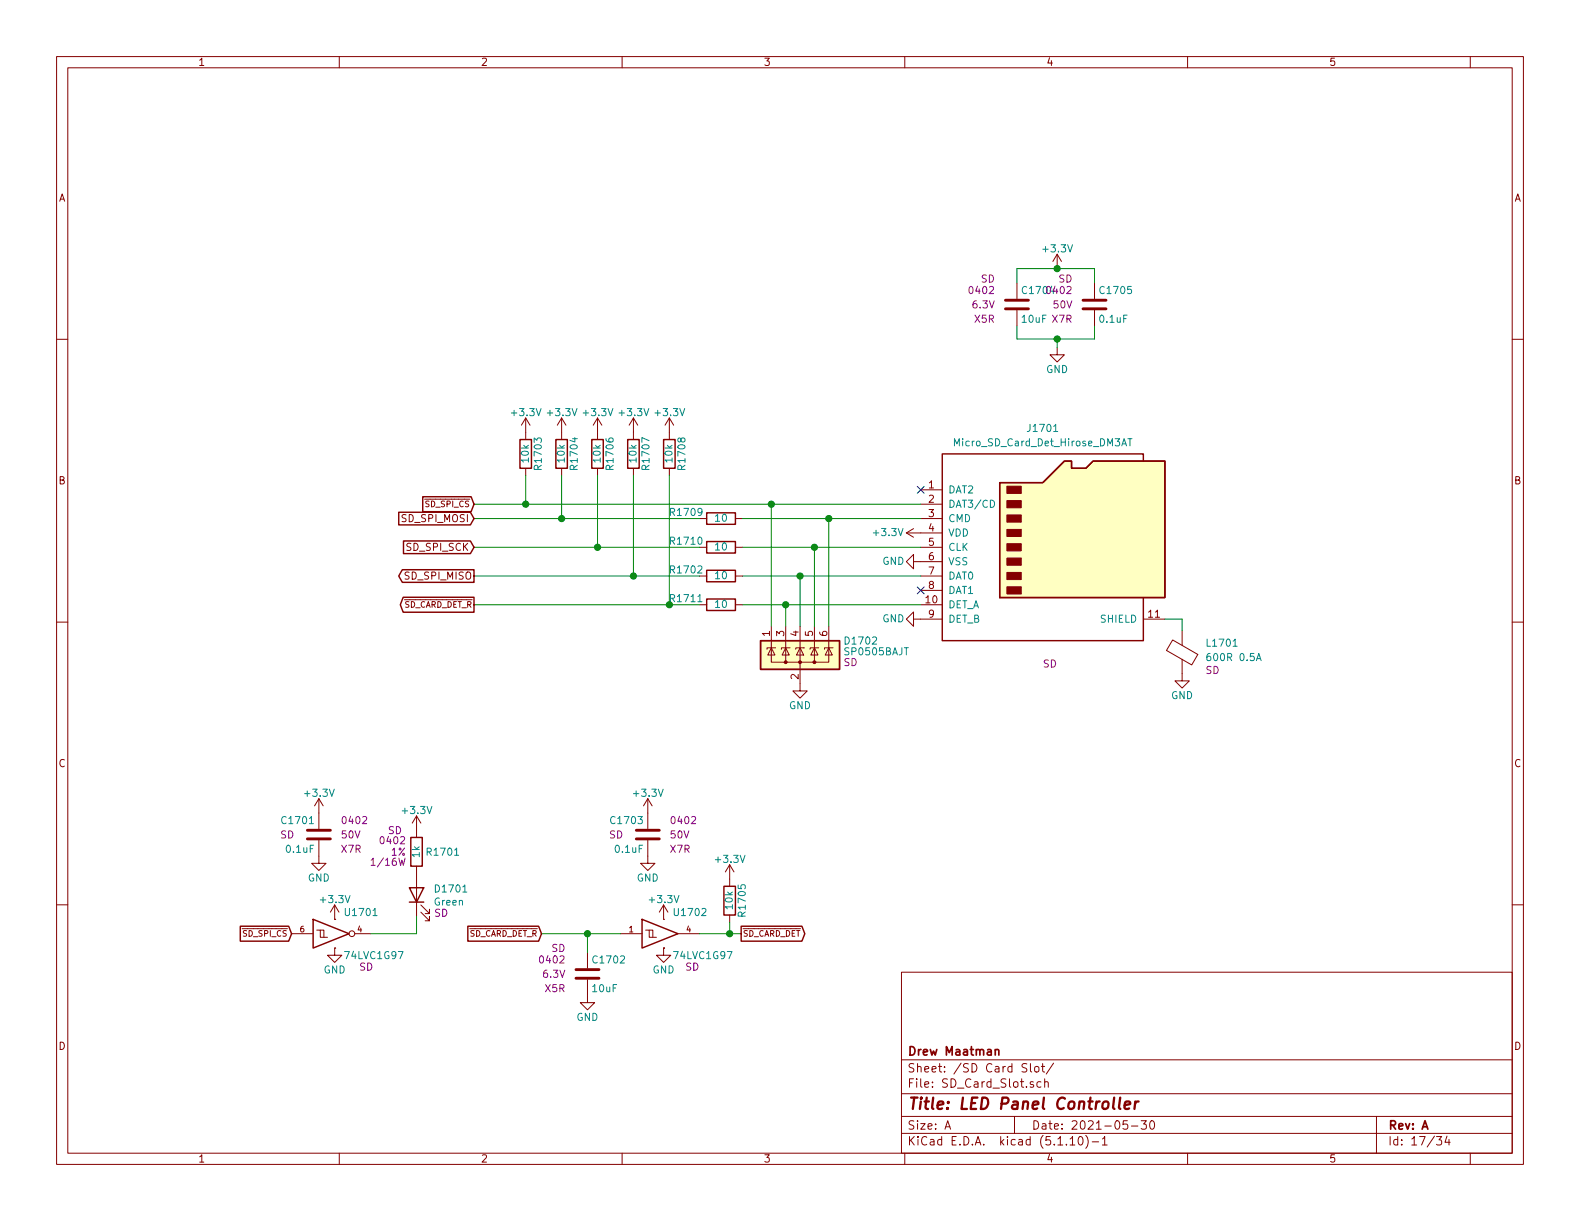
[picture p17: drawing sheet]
<svg xmlns="http://www.w3.org/2000/svg" width="279mm" height="216mm" viewBox="0 0 279 216" stroke-linecap="round" stroke-linejoin="round" font-family="sans-serif">
<defs><g id="words">
<text font-size="2.8" fill="#840000" x="160.4" y="196.2">Title: LED Panel Controller</text>
<g font-size="2.1" fill="#840000">
<text x="160.4" y="189.6">Sheet: /SD Card Slot/</text>
<text x="160.4" y="186.6">Drew Maatman</text>
<text x="160.4" y="192.3">File: SD_Card_Slot.sch</text>
<text x="160.4" y="202.5">KiCad E.D.A. kicad (5.1.10)-1</text>
<text x="160.4" y="199.7">Size: A</text>
<text x="182.4" y="199.7">Date: 2021-05-30</text>
<text x="245.4" y="199.7">Rev: A</text>
<text x="245.4" y="202.5">Id: 17/34</text>
</g>
<g font-size="1.8" fill="#840000">
<text x="35" y="11.6">1</text>
<text x="85" y="11.6">2</text>
<text x="135" y="11.6">3</text>
<text x="185" y="11.6">4</text>
<text x="235" y="11.6">5</text>
<text x="10.4" y="35.6">A</text>
<text x="267.8" y="35.6">A</text>
<text x="10.4" y="85.6">B</text>
<text x="164.2" y="86.4">1</text>
<text x="164.2" y="88.9">2</text>
<text x="267.8" y="85.6">B</text>
<text x="71.2" y="92.3">SD_SPI_MOSI</text>
<text x="164.2" y="91.4">3</text>
<text x="164.2" y="94">4</text>
<text x="72" y="97.4">SD_SPI_SCK</text>
<text x="164.2" y="96.5">5</text>
<text x="164.2" y="99.1">6</text>
<text x="164.2" y="101.6">7</text>
<text x="71.8" y="102.5">SD_SPI_MISO</text>
<text x="163.8" y="106.7">10</text>
<text x="164.2" y="104.1">8</text>
<text x="136.1" y="112.5" transform="rotate(-90 136.1 112.5)">1</text>
<text x="138.7" y="112.5" transform="rotate(-90 138.7 112.5)">3</text>
<text x="141.2" y="112.5" transform="rotate(-90 141.2 112.5)">4</text>
<text x="143.8" y="112.5" transform="rotate(-90 143.8 112.5)">5</text>
<text x="146.3" y="112.5" transform="rotate(-90 146.3 112.5)">6</text>
<text x="164.2" y="109.2">9</text>
<text x="203.1" y="109.2">11</text>
<text x="141.2" y="120.1" transform="rotate(-90 141.2 120.1)">2</text>
<text x="10.4" y="135.6">C</text>
<text x="267.8" y="135.6">C</text>
<text x="10.4" y="185.6">D</text>
<text x="267.8" y="185.6">D</text>
<text x="35" y="205.5">1</text>
<text x="85" y="205.5">2</text>
<text x="135" y="205.5">3</text>
<text x="185" y="205.5">4</text>
<text x="235" y="205.5">5</text>
</g>
<g font-size="1.8" fill="#008484">
<text x="184.6" y="44.6">+3.3V</text>
<text x="181" y="52">C1704</text>
<text x="194.7" y="52">C1705</text>
<text x="180.8" y="57.1">10uF</text>
<text x="194.6" y="57.1">0.1uF</text>
<text x="185" y="66">GND</text>
<text x="90.6" y="73.6">+3.3V</text>
<text x="97" y="73.6">+3.3V</text>
<text x="103.3" y="73.6">+3.3V</text>
<text x="109.7" y="73.6">+3.3V</text>
<text x="116" y="73.6">+3.3V</text>
<text x="181.9" y="76.4">J1701</text>
<text x="93.5" y="81.7" transform="rotate(-90 93.5 81.7)">10k</text>
<text x="95.8" y="82.9" transform="rotate(-90 95.8 82.9)">R1703</text>
<text x="99.9" y="81.7" transform="rotate(-90 99.9 81.7)">10k</text>
<text x="102.2" y="82.9" transform="rotate(-90 102.2 82.9)">R1704</text>
<text x="106.2" y="81.7" transform="rotate(-90 106.2 81.7)">10k</text>
<text x="108.5" y="82.9" transform="rotate(-90 108.5 82.9)">R1706</text>
<text x="112.6" y="81.7" transform="rotate(-90 112.6 81.7)">10k</text>
<text x="114.9" y="82.9" transform="rotate(-90 114.9 82.9)">R1707</text>
<text x="118.9" y="81.7" transform="rotate(-90 118.9 81.7)">10k</text>
<text x="121.2" y="82.9" transform="rotate(-90 121.2 82.9)">R1708</text>
<text x="169.1" y="78.9">Micro_SD_Card_Det_Hirose_DM3AT</text>
<text x="167.6" y="87.2">DAT2</text>
<text x="167.6" y="89.8">DAT3/CD</text>
<text x="118.7" y="91.2">R1709</text>
<text x="126.5" y="92.3">10</text>
<text x="154.6" y="94.8">+3.3V</text>
<text x="167.6" y="92.3">CMD</text>
<text x="167.6" y="94.9">VDD</text>
<text x="118.7" y="101.4">R1702</text>
<text x="118.7" y="96.3">R1710</text>
<text x="126.5" y="97.3">10</text>
<text x="156" y="99.9">GND</text>
<text x="167.6" y="97.4">CLK</text>
<text x="167.6" y="99.9">VSS</text>
<text x="118.7" y="106.5">R1711</text>
<text x="126.5" y="107.5">10</text>
<text x="126.5" y="102.4">10</text>
<text x="167.6" y="107.6">DET_A</text>
<text x="167.6" y="102.5">DAT0</text>
<text x="167.6" y="105">DAT1</text>
<text x="149.6" y="114">D1702</text>
<text x="156" y="110">GND</text>
<text x="167.6" y="110.1">DET_B</text>
<text x="194.7" y="110.1">SHIELD</text>
<text x="149.5" y="115.9">SP0505BAJT</text>
<text x="213.6" y="114.4">L1701</text>
<text x="213.9" y="116.9">600R 0.5A</text>
<text x="139.5" y="125.4">GND</text>
<text x="207.1" y="123.6">GND</text>
<text x="54.1" y="140.9">+3.3V</text>
<text x="71.3" y="143.9">+3.3V</text>
<text x="112.2" y="140.9">+3.3V</text>
<text x="50" y="145.7">C1701</text>
<text x="108.2" y="145.7">C1703</text>
<text x="50.7" y="150.8">0.1uF</text>
<text x="54.4" y="155.9">GND</text>
<text x="74.2" y="151.6" transform="rotate(-90 74.2 151.6)">1k</text>
<text x="75.7" y="151.3">R1701</text>
<text x="108.9" y="150.8">0.1uF</text>
<text x="112.6" y="155.9">GND</text>
<text x="126.7" y="152.6">+3.3V</text>
<text x="56.8" y="159.7">+3.3V</text>
<text x="61.3" y="162">U1701</text>
<text x="76.9" y="160.1">Green</text>
<text x="77.2" y="157.8">D1701</text>
<text x="115" y="159.7">+3.3V</text>
<text x="119.4" y="162">U1702</text>
<text x="129.6" y="160.7" transform="rotate(-90 129.6 160.7)">10k</text>
<text x="131.9" y="161.8" transform="rotate(-90 131.9 161.8)">R1705</text>
<text x="57.2" y="172.1">GND</text>
<text x="61.2" y="169.6">74LVC1G97</text>
<text x="105.1" y="170.4">C1702</text>
<text x="115.4" y="172.1">GND</text>
<text x="119.4" y="169.6">74LVC1G97</text>
<text x="104.9" y="175.4">10uF</text>
<text x="101.9" y="180.5">GND</text>
</g>
<g font-size="1.8" fill="#840084">
<text x="171.6" y="52">0402</text>
<text x="173.5" y="50">SD</text>
<text x="185.3" y="52">0402</text>
<text x="187.2" y="50">SD</text>
<text x="172.1" y="54.5">6.3V</text>
<text x="172.4" y="57.1">X5R</text>
<text x="186.1" y="57.1">X7R</text>
<text x="186.3" y="54.5">50V</text>
<text x="149.2" y="117.8">SD</text>
<text x="184.5" y="118">SD</text>
<text x="213.2" y="119.2">SD</text>
<text x="49.6" y="148.3">SD</text>
<text x="60.5" y="148.3">50V</text>
<text x="60.7" y="145.7">0402</text>
<text x="67.4" y="149.3">0402</text>
<text x="68.6" y="147.5">SD</text>
<text x="107.7" y="148.3">SD</text>
<text x="118.6" y="148.3">50V</text>
<text x="118.9" y="145.7">0402</text>
<text x="60.4" y="150.8">X7R</text>
<text x="66.1" y="153.1">1/16W</text>
<text x="69.2" y="151.3">1%</text>
<text x="118.6" y="150.8">X7R</text>
<text x="76.8" y="162.1">SD</text>
<text x="63.6" y="171.6">SD</text>
<text x="95.6" y="170.4">0402</text>
<text x="96.1" y="172.9">6.3V</text>
<text x="97.5" y="168.3">SD</text>
<text x="121.2" y="171.6">SD</text>
<text x="96.4" y="175.4">X5R</text>
</g>
<g font-size="1.4" fill="#840000">
<text x="75.4" y="89.7">SD_SPI_CS</text>
<text x="71.3" y="107.4">SD_CARD_DET_R</text>
<text x="43.1" y="165.6">SD_SPI_CS</text>
<text x="53.1" y="164.8">6</text>
<text x="63.2" y="164.8">4</text>
<text x="82.8" y="165.6">SD_CARD_DET_R</text>
<text x="111.3" y="164.8">1</text>
<text x="121.4" y="164.8">4</text>
<text x="131.3" y="165.6">SD_CARD_DET</text>
</g>
</g></defs>
<g fill="none" stroke="#840000" stroke-width=".18">
<path d="M10 10h259.4v195.9h-259.4zM12 12h255.4v191.9h-255.4zM60 10v2M110 10v2M160 10v2M210 10v2M260 10v2M10 60h2M179.8 50v2.8M179.8 54.9v2.8M186.9 45l-.7 1.2M186.9 45v2.5"/>
<path d="M186.9 45l.8 1.2M193.5 50v2.8M193.5 54.9v2.8M267.4 60h2M93 73.9v3.8M93 73.9l-.8 1.3M93 73.9l.7 1.3M99.3 73.9l-.7 1.3M99.3 73.9v3.8M99.3 73.9l.8 1.3M105.7 73.9l-.8 1.3M105.7 73.9v3.8"/>
<path d="M105.7 73.9l.7 1.3M112 73.9v3.8M112 73.9l-.7 1.3M112 73.9l.8 1.3M118.4 73.9l-.8 1.3M118.4 73.9v3.8M118.4 73.9l.7 1.3M186.9 61.5v1.2h1.3l-1.3 1.3-1.2-1.3h1.2M93 82.8v1.3M99.3 82.8v1.3M105.7 82.8v1.3M112 82.8v1.3"/>
<path d="M118.4 82.8v1.3M123.7 91.7h1.3M123.7 96.8h1.3M130 91.7h1.3M130 96.8h1.3M160.3 94.2h6.3M160.3 94.2l1.2 .8M161.5 99.3v1.3l-1.2-1.3 1.2-1.3v1.3h5.1M161.5 93.5l-1.2 .7M162.8 86.6h3.8M162.8 89.2h3.8M162.8 91.7h3.8"/>
<path d="M162.8 96.8h3.8M10 110h2M123.7 106.9h1.3M123.7 101.9h1.3M130 106.9h1.3M130 101.9h1.3M136.4 114.6v2.5h2.5M136.4 114.6l.6 1.2h-1.2zM136.4 110.7v3.9M137.2 114.6h-1.6v.2M138.9 114.6v2.5h5.1v-2.5M138.9 114.6l.7 1.2h-1.3z"/>
<path d="M138.9 110.7v3.9M139.7 114.6h-1.5v.2M141.5 110.7v11.5h1.2l-1.2 1.2-1.3-1.2h1.3M141.5 114.6l.6 1.2h-1.3zM142.2 114.6h-1.5v.2M144 114.6l.7 1.2h-1.3zM144 110.7v3.9M144.8 114.6h-1.5v.2M146.6 114.6v2.5h-2.6M146.6 114.6l.6 1.2h-1.3zM146.6 110.7v3.9M147.3 114.6h-1.5v.2"/>
<path d="M161.5 109.5v1.2l-1.2-1.2 1.2-1.3v1.3h5.1M162.8 106.9h3.8M162.8 101.9h3.8M162.8 104.4h3.8M202.2 109.5h3.8M207.4 113.2l4.4 2.5-1.1 1.9-4.4-2.6zM209 116.6v3.8h1.3l-1.3 1.3-1.2-1.3h1.2M209 111.5v2.6M267.4 110h2M10 160h2M56.4 148.6v4.1h1.3l-1.3 1.2-1.3-1.2h1.3M56.4 141.2v5.4"/>
<path d="M56.4 141.2l-.8 1.3M56.4 141.2l.7 1.3M73.7 144.3v3.8M73.7 153.2v8.9M73.7 144.3l-.8 1.2M73.7 144.3l.7 1.2M114.6 148.6v4.1h1.2l-1.2 1.2-1.3-1.2h1.3M114.6 141.2l-.8 1.3M114.6 141.2v5.4M114.6 141.2l.7 1.3M129 152.9l-.7 1.3M129 152.9v3.8"/>
<path d="M129 152.9l.8 1.3M267.4 160h2M51.6 165.1h3.8M56 164.5h.6v1.2h1.3M56.6 164.5h.7v1.2M59.2 162.6h.1M59.2 167.6h.1M59.2 167.6v1.3h1.3l-1.3 1.3-1.3-1.3h1.3M59.2 160l-.8 1.3M59.2 160v2.6M59.2 160l.7 1.3M62.7 165.1h2.8"/>
<path d="M74.4 161.3l1.5 1.5v-.7v.7h-.7M74.4 160l1.5 1.5v-.7v.7h-.7M103.9 173.2v4.1h1.3l-1.3 1.3-1.3-1.3h1.3M103.9 168.4v2.8M109.7 165.1h3.8M114.2 164.5h.6v1.2h1.3M114.8 164.5h.6v1.2M117.3 167.6v1.3h1.3l-1.3 1.3-1.2-1.3h1.2M117.3 167.6h.1M117.3 162.6h.1M117.3 160l-.7 1.3M117.3 160v2.6"/>
<path d="M117.3 160l.8 1.3M119.9 165.1h3.8M129 161.8v1.3M159.4 171.9h108v32h-108zM159.4 197.4h108M159.4 193.4h108M159.4 187.4h108M167.1 199.7l.5-1.5 .5 1.5M167.2 199.2h.8M179.4 197.4v3M181.6 188.1h-.6l-.3 .2 .1 .3 .7 .3 .1 .2-.1 .3a.62 .62 0 0 1-.8 .1M182.2 188.1v1.3l.2 .2"/>
<path d="M182.7 191.3h-.3l-.2 .2v.2l.5 .1v.4h-.5M183 188.7l.2-.1 .5 .1v.7l-.3 .2-.4-.2zM184.1 191.3h-.4l-.3 .2v.6l.3 .2 .4-.1M184.1 188.6h.6M184.4 188.1v1.3l.3 .2M184.7 191.4l.2-.1h.4l.1 1M184.7 190.8v1.5M186.3 188l-1.3 1.9M199.4 198.2h-.7l-.1 .7 .2-.1h.5l.1 .2v.5l-.2 .2-.6-.2M200.1 199.1h1.1M201.8 198.2h.9l-.5 .6 .5 .1v.6l-.3 .2-.6-.2M203.5 198.2h.2a.8 .8 0 0 1 .5 .7 .8 .8 0 0 1-.5 .8 1 1 0 0 1-.2-1.5z"/>
<path d="M243.4 197.4v6.5M60 203.9v2M110 203.9v2M159.4 200.4h108M160 203.9v2M189.2 201.4l.5-.4v1.5M189.2 202.5h.9M190.9 201h.1a.8 .8 0 0 1 .5 .7 .8 .8 0 0 1-.5 .8 1 1 0 0 1-.1-1.5zM192 200.8a1.71 1.71 0 0 1 0 2.2M193.1 201.9h1.2M194.9 201.4l.5-.4v1.5M194.9 202.5h.9"/>
<path d="M210 203.9v2M254 201h.9l-.4 .5 .4 .2v.6l-.2 .2-.7-.2M255.9 200.9l-.4 1.1h.9M256.2 201.5v1M260 203.9v2"/>
<circle cx="62.2" cy="165.1" r=".51"/>
</g>
<path d="M197 194.1l-.2 1.7 .3 .3M198.1 194.1l-.2 1.7 .2 .3M198.9 195.4l.9-.2v-.4h-.8l-.2 1 .3 .3 .6-.1M200.8 194.8l-.2 1.3M201.3 194.8a.5 .5 0 0 0-.6 .3" fill="none" stroke="#840000" stroke-width=".41"/>
<path d="M176 185.7l.2-.1h.4v1M176 185.6v1" fill="none" stroke="#840000" stroke-width=".3"/>
<path d="M177.8 54.6h4.1M177.8 53.1h4.1M191.5 54.6h4.1M191.5 53.1h4.1M54.4 148.3h4M54.4 146.8h4M112.5 148.3h4.1M112.5 146.8h4.1M101.9 173h4M101.9 171.5h4" fill="none" stroke="#840000" stroke-width=".51"/>
<g fill="none" stroke="#840000" stroke-width=".25">
<path d="M91.9 77.7h2.1v5.1h-2.1zM98.3 77.7h2v5.1h-2zM104.6 77.7h2.1v5.1h-2.1zM111 77.7h2v5.1h-2zM117.3 77.7h2.1v5.1h-2.1zM70.5 90.6h12.7l.6 1.1-.6 1.1h-12.7zM71.3 95.7h11.9l.6 1.1-.6 1.1h-11.9zM74.8 87.8h8.5l.5 1.4-.5 1.3h-8.5zM125 95.8h5v2h-5zM125 90.7h5v2h-5zM176.8 85.3h7.6l3.8-3.8h1.3v1.3h2.5l1.3-1.3h12.7v24.2h-29.2zM202.2 81.5v-1.2h-35.6v33h35.6v-7.6"/>
<path d="M71.1 100.7h12.7v2.3h-12.7l-.6-1.1zM71.3 105.6h12.5v2.7h-12.5l-.5-1.4zM125 105.9h5v2.1h-5zM125 100.8h5v2.1h-5zM134.5 113.3h14v5.1h-14zM72.4 157h2.5l-1.2 2.5zM72.4 159.5h2.5M72.6 148.1h2.1v5.1h-2.1zM128 156.7h2v5.1h-2zM42.5 163.8h8.6l.5 1.3-.5 1.3h-8.6zM55.4 162.6l6.3 2.5-6.3 2.5zM82.7 163.8h12.5l.6 1.3-.6 1.3h-12.5z"/>
<path d="M113.5 162.6l6.4 2.5-6.4 2.5zM131.1 163.8h10.7l.5 1.3-.5 1.3h-10.7z"/>
</g>
<g fill="#ffffc2" stroke="#ffffc2" stroke-width=".18">
<path d="M134.5 113.3h14v5.1h-14z"/>
<path d="M176.8 85.3h7.6l3.8-3.8h1.3v1.3h2.5l1.3-1.3h12.7v24.2h-29.2z"/>
</g>
<g fill="#840000" stroke="#840000" stroke-width=".18">
<path d="M178.1 103.8h2.5v1.2h-2.5z"/>
<path d="M178.1 101.2h2.5v1.3h-2.5z"/>
<path d="M178.1 98.7h2.5v1.2h-2.5z"/>
<path d="M178.1 96.1h2.5v1.3h-2.5z"/>
<path d="M178.1 93.6h2.5v1.3h-2.5z"/>
<path d="M178.1 91.1h2.5v1.2h-2.5z"/>
<path d="M178.1 88.5h2.5v1.3h-2.5z"/>
<path d="M178.1 86h2.5v1.2h-2.5z"/>
<circle cx="138.9" cy="117.1" r=".25"/>
<circle cx="141.5" cy="117.1" r=".25"/>
<circle cx="144" cy="117.1" r=".25"/>
</g>
<path d="M186.3 76.3h.7M198.4 78.8l.4-1.2 .4 1.2M199.4 77.6h.8M199.8 77.6v1.2M175.1 88.4a.64 .64 0 0 1 .8 .7 .64 .64 0 0 1-.8 .6zM222.2 116.8l.4-1.3 .4 1.3" fill="none" stroke="#008484" stroke-width=".18"/>
<g fill="none" stroke="#008400" stroke-width=".18">
<path d="M179.8 50v-2.5h13.7v2.5M179.8 57.7v2.2h13.7v-2.2M186.9 59.9v1.6M83.8 96.8h39.9M83.8 89.2h79M83.8 91.7h39.9M93 84.1v5.1M99.3 84.1v7.6M105.7 84.1v12.7M112 84.1v17.8M118.4 84.1v22.8M131.3 96.8h31.5"/>
<path d="M131.3 91.7h31.5M136.4 89.2v21.5M144 96.8v13.9M146.6 91.7v19M83.8 101.9h39.9M83.8 106.9h39.9M131.3 101.9h31.5M131.3 106.9h31.5M138.9 106.9v3.8M141.5 101.9v8.8M206 109.5h3v2M73.7 162.1v3h-8.2"/>
<path d="M95.8 165.1h13.9M103.9 165.1v3.3M123.7 165.1h7.4M129 163.1v2"/>
</g>
<g fill="#008400" stroke="#008400" stroke-width=".25">
<circle cx="99.3" cy="91.7" r=".51"/>
<circle cx="103.9" cy="165.1" r=".51"/>
<circle cx="141.5" cy="101.9" r=".51"/>
<circle cx="129" cy="165.1" r=".51"/>
<circle cx="144" cy="96.8" r=".51"/>
<circle cx="93" cy="89.2" r=".51"/>
<circle cx="136.4" cy="89.2" r=".51"/>
<circle cx="138.9" cy="106.9" r=".51"/>
<circle cx="105.7" cy="96.8" r=".51"/>
<circle cx="186.9" cy="47.5" r=".51"/>
<circle cx="146.6" cy="91.7" r=".51"/>
<circle cx="186.9" cy="59.9" r=".51"/>
<circle cx="112" cy="101.9" r=".51"/>
<circle cx="118.4" cy="106.9" r=".51"/>
</g>
<path d="M162.2 86l1.2 1.2M163.4 86l-1.2 1.2M162.2 103.8l1.2 1.2M163.4 103.8l-1.2 1.2" fill="none" stroke="#000084" stroke-width=".18"/>
<use href="#words"/>
</svg>
